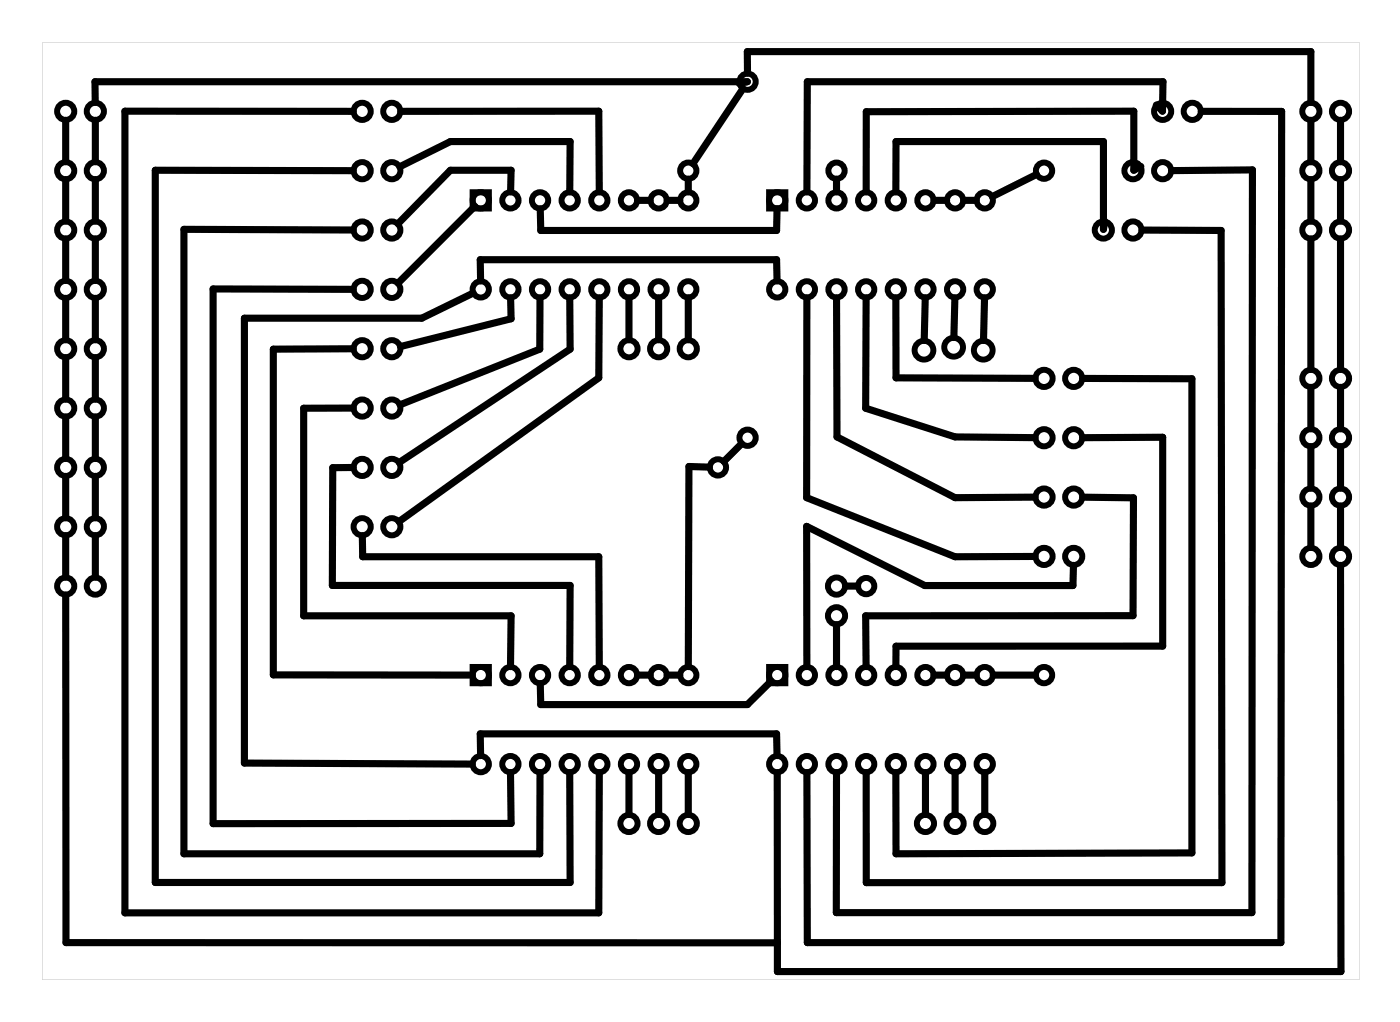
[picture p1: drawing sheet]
<svg xmlns="http://www.w3.org/2000/svg" width="120mm" height="87mm" viewBox="0 0 120 87" stroke-linecap="round" stroke-linejoin="round" font-family="sans-serif">
<path d="M3.6 3.6v80.3h112.9v-80.3zM3.6 3.6h112.9v80.3h-112.9z" fill="#000"/>
<g fill="none" stroke="#000" stroke-width=".51">
<path d="M40.5 16.5h1.4v1.4h-1.4zM65.9 16.5h1.4v1.4h-1.4zM40.5 57.1h1.4v1.4h-1.4zM65.9 57.1h1.4v1.4h-1.4z"/>
<circle cx="5.6" cy="9.5" r=".74"/>
<circle cx="5.6" cy="14.6" r=".74"/>
<circle cx="5.6" cy="19.7" r=".74"/>
<circle cx="8.2" cy="9.5" r=".74"/>
<circle cx="8.2" cy="19.7" r=".74"/>
<circle cx="8.2" cy="14.6" r=".74"/>
<circle cx="31" cy="14.6" r=".74"/>
<circle cx="31" cy="9.5" r=".74"/>
<circle cx="31" cy="19.7" r=".74"/>
<circle cx="33.6" cy="19.7" r=".74"/>
<circle cx="33.6" cy="9.5" r=".74"/>
<circle cx="33.6" cy="14.6" r=".74"/>
<circle cx="41.2" cy="17.2" r=".7"/>
<circle cx="43.7" cy="17.2" r=".7"/>
<circle cx="46.3" cy="17.2" r=".7"/>
<circle cx="48.8" cy="17.2" r=".7"/>
<circle cx="51.3" cy="17.2" r=".7"/>
<circle cx="53.9" cy="17.2" r=".7"/>
<circle cx="56.4" cy="17.2" r=".7"/>
<circle cx="59" cy="14.6" r=".7"/>
<circle cx="59" cy="17.2" r=".7"/>
<circle cx="64" cy="7" r=".7"/>
<circle cx="66.6" cy="17.2" r=".7"/>
<circle cx="69.1" cy="17.2" r=".7"/>
<circle cx="71.7" cy="14.6" r=".7"/>
<circle cx="71.7" cy="17.2" r=".7"/>
<circle cx="74.2" cy="17.2" r=".7"/>
<circle cx="76.7" cy="17.2" r=".7"/>
<circle cx="79.3" cy="17.2" r=".7"/>
<circle cx="81.8" cy="17.2" r=".7"/>
<circle cx="84.4" cy="17.2" r=".7"/>
<circle cx="89.4" cy="14.6" r=".7"/>
<circle cx="94.5" cy="19.7" r=".74"/>
<circle cx="97.1" cy="14.6" r=".74"/>
<circle cx="97.1" cy="19.7" r=".74"/>
<circle cx="99.6" cy="14.6" r=".74"/>
<circle cx="99.6" cy="9.5" r=".74"/>
<circle cx="102.1" cy="9.5" r=".74"/>
<circle cx="112.3" cy="14.6" r=".74"/>
<circle cx="112.3" cy="19.7" r=".74"/>
<circle cx="112.3" cy="9.5" r=".74"/>
<circle cx="114.8" cy="9.5" r=".74"/>
<circle cx="114.8" cy="14.6" r=".74"/>
<circle cx="114.8" cy="19.7" r=".74"/>
<circle cx="5.6" cy="24.8" r=".74"/>
<circle cx="5.6" cy="34.9" r=".74"/>
<circle cx="5.6" cy="29.9" r=".74"/>
<circle cx="8.2" cy="34.9" r=".74"/>
<circle cx="8.2" cy="29.9" r=".74"/>
<circle cx="8.2" cy="24.8" r=".74"/>
<circle cx="31" cy="34.9" r=".74"/>
<circle cx="31" cy="24.8" r=".74"/>
<circle cx="31" cy="29.9" r=".74"/>
<circle cx="33.6" cy="24.8" r=".74"/>
<circle cx="33.6" cy="34.9" r=".74"/>
<circle cx="33.6" cy="29.9" r=".74"/>
<circle cx="41.2" cy="24.8" r=".7"/>
<circle cx="43.7" cy="24.8" r=".7"/>
<circle cx="46.3" cy="24.8" r=".7"/>
<circle cx="48.8" cy="24.8" r=".7"/>
<circle cx="51.3" cy="24.8" r=".7"/>
<circle cx="53.9" cy="29.9" r=".74"/>
<circle cx="53.9" cy="24.8" r=".7"/>
<circle cx="56.4" cy="29.9" r=".74"/>
<circle cx="56.4" cy="24.8" r=".7"/>
<circle cx="59" cy="29.9" r=".74"/>
<circle cx="59" cy="24.8" r=".7"/>
<circle cx="64" cy="37.5" r=".7"/>
<circle cx="66.6" cy="24.8" r=".7"/>
<circle cx="69.1" cy="24.8" r=".7"/>
<circle cx="71.7" cy="24.8" r=".7"/>
<circle cx="74.2" cy="24.8" r=".7"/>
<circle cx="76.7" cy="24.8" r=".7"/>
<circle cx="79.2" cy="30" r=".8"/>
<circle cx="79.3" cy="24.8" r=".7"/>
<circle cx="81.7" cy="29.7" r=".8"/>
<circle cx="81.8" cy="24.8" r=".7"/>
<circle cx="84.2" cy="30" r=".8"/>
<circle cx="84.4" cy="24.8" r=".7"/>
<circle cx="89.4" cy="32.4" r=".74"/>
<circle cx="89.4" cy="37.5" r=".74"/>
<circle cx="92" cy="37.5" r=".74"/>
<circle cx="92" cy="32.4" r=".74"/>
<circle cx="112.3" cy="37.5" r=".74"/>
<circle cx="112.3" cy="32.4" r=".74"/>
<circle cx="114.8" cy="37.5" r=".74"/>
<circle cx="114.8" cy="32.4" r=".74"/>
<circle cx="5.6" cy="50.2" r=".74"/>
<circle cx="5.6" cy="40" r=".74"/>
<circle cx="5.6" cy="45.1" r=".74"/>
<circle cx="8.2" cy="45.1" r=".74"/>
<circle cx="8.2" cy="50.2" r=".74"/>
<circle cx="8.2" cy="40" r=".74"/>
<circle cx="31" cy="45.1" r=".74"/>
<circle cx="31" cy="40" r=".74"/>
<circle cx="33.6" cy="45.1" r=".74"/>
<circle cx="33.6" cy="40" r=".74"/>
<circle cx="41.2" cy="57.8" r=".7"/>
<circle cx="43.7" cy="57.8" r=".7"/>
<circle cx="46.3" cy="57.8" r=".7"/>
<circle cx="48.8" cy="57.8" r=".7"/>
<circle cx="51.3" cy="57.8" r=".7"/>
<circle cx="53.9" cy="57.8" r=".7"/>
<circle cx="56.4" cy="57.8" r=".7"/>
<circle cx="59" cy="57.8" r=".7"/>
<circle cx="61.5" cy="40" r=".7"/>
<circle cx="66.6" cy="57.8" r=".7"/>
<circle cx="69.1" cy="57.8" r=".7"/>
<circle cx="71.7" cy="50.2" r=".74"/>
<circle cx="71.7" cy="52.7" r=".74"/>
<circle cx="71.7" cy="57.8" r=".7"/>
<circle cx="74.2" cy="50.2" r=".7"/>
<circle cx="74.2" cy="57.8" r=".7"/>
<circle cx="76.7" cy="57.8" r=".7"/>
<circle cx="79.3" cy="57.8" r=".7"/>
<circle cx="81.8" cy="57.8" r=".7"/>
<circle cx="84.4" cy="57.8" r=".7"/>
<circle cx="89.4" cy="42.6" r=".74"/>
<circle cx="89.4" cy="47.6" r=".74"/>
<circle cx="89.4" cy="57.8" r=".7"/>
<circle cx="92" cy="47.6" r=".74"/>
<circle cx="92" cy="42.6" r=".74"/>
<circle cx="112.3" cy="47.6" r=".74"/>
<circle cx="112.3" cy="42.6" r=".74"/>
<circle cx="114.8" cy="42.6" r=".74"/>
<circle cx="114.8" cy="47.6" r=".74"/>
<circle cx="41.2" cy="65.4" r=".7"/>
<circle cx="43.7" cy="65.4" r=".7"/>
<circle cx="46.3" cy="65.4" r=".7"/>
<circle cx="48.8" cy="65.4" r=".7"/>
<circle cx="51.3" cy="65.4" r=".7"/>
<circle cx="53.9" cy="70.5" r=".74"/>
<circle cx="53.9" cy="65.4" r=".7"/>
<circle cx="56.4" cy="70.5" r=".74"/>
<circle cx="56.4" cy="65.4" r=".7"/>
<circle cx="59" cy="70.5" r=".74"/>
<circle cx="59" cy="65.4" r=".7"/>
<circle cx="66.6" cy="65.4" r=".7"/>
<circle cx="69.1" cy="65.4" r=".7"/>
<circle cx="71.7" cy="65.4" r=".7"/>
<circle cx="74.2" cy="65.4" r=".7"/>
<circle cx="76.7" cy="65.4" r=".7"/>
<circle cx="79.3" cy="65.4" r=".7"/>
<circle cx="79.3" cy="70.5" r=".74"/>
<circle cx="81.8" cy="65.4" r=".7"/>
<circle cx="81.8" cy="70.5" r=".74"/>
<circle cx="84.4" cy="65.4" r=".7"/>
<circle cx="84.4" cy="70.5" r=".74"/>
</g>
<g fill="none" stroke="#000" stroke-width=".61">
<path d="M5.6 10.3v3.5M5.6 15.4v3.5M8.2 10.3v3.5M8.2 15.4v3.5M30.3 9.5h-19.6v68.6h40.6v-12M30.3 14.6h-17v60.9h35.5v-9.4M30.3 19.7l-14.5-.1v53.5h30.4l.1-7M34.3 14.3l4.3-2.2h10.2v4.3M34.3 9.5h17v6.9M40.7 17.7l-6.6 6.5M43.7 16.4l.1-1.8h-5.2l-4.5 4.5M46.3 17.9v1.8h20.2l.1-1.8"/>
<path d="M54.6 17.2h1.1M57.2 17.2h1M59 15.3v1.1M63.3 7.2l.7-.2h-55.9l.1 1.8M63.6 7.6l-4.2 6.4M64 6.3v-1.9h48.3v4.4M71.7 15.3v1.1M76.8 16.4v-4.3h17.7v7.5l.1-.7M80 17.2h1.1M82.6 17.2h1M88.8 14.9l-3.8 1.9M97.7 14.3l-.6 .3v-5.1l-22.9 .1v6.8"/>
<path d="M97.8 19.7h6.8l.1 55.9h-30.5v-9.5M99.1 9l.5 .5v-2.5h-30.4l-.1 9.4M100.4 14.6l6.9-.1v63.6h-35.6v-12M102.9 9.5h6.9l-.1 71.2h-40.5l-.1-14.6M112.3 10.3v3.5M112.3 15.4v3.5M114.8 10.3v3.5M114.8 15.4v3.5M5.6 20.5v3.5M5.6 25.5v3.6M5.6 30.6v3.6M5.6 35.7v3.5"/>
<path d="M8.2 20.5v3.5M8.2 25.5v3.6M8.2 30.6v3.6M8.2 35.7v3.5M30.3 29.9h-6.9v27.9h17.1M30.3 34.9h-4.3v17.8h17.8l-.1 4.4M30.3 24.8l-12-.1v45.8h25.5l-.1-4.4M40.5 25.1l-4.4 2.1h-15.2v38.1l19.6 .1M41.2 24l-.1-1.8h25.4l.1 1.8M43.7 25.5l.1 1.8-9.5 2.4M46.3 25.5l-.1 4.4-11.9 4.7M48.8 25.5v4.4l-14.6 9.7"/>
<path d="M51.3 25.5v6.8l-17.1 12.3M53.9 25.5v3.6M56.4 25.5v3.6M59 25.5v3.6M60.8 40l-1.8-.1v17.2M63.5 38l-1.5 1.5M69.1 25.5v17.1l12.7 5.1 6.9-.1M71.7 25.5v11.9l10.1 5.2h6.9M74.2 25.5v9.4l7.6 2.5 6.9 .1M76.8 25.5v6.8l11.9 .1M79.3 25.5l-.1 3.6M81.8 25.5l-.1 3.4"/>
<path d="M84.4 25.5l-.1 3.6M92.8 32.4h9.3v40.6l-25.3 .1v-7M92.8 37.5l6.8-.1v17.9h-22.8v1.8M112.3 20.5v11.1M112.3 33.2v3.5M112.3 38.2v3.6M114.8 20.5v11.1M114.8 33.2v3.5M114.8 38.2v3.6M5.6 40.8v3.5M5.6 45.9v3.5M5.6 50.9l.1 29.8h60.9"/>
<path d="M8.2 40.8v3.5M8.2 45.9v3.5M30.3 40h-1.8v10.1h20.3v7M31 45.9l.1 1.8h20.2v9.4M54.6 57.8h1.1M57.2 57.8h1M66.1 58.3l-2.1 2h-17.7v-1.8M71.7 53.5v3.6M72.4 50.2h1.1M80 57.8h1.1M82.6 57.8h1M85.1 57.8h3.6"/>
<path d="M92 48.4l-.1 1.7h-12.7l-10.1-5v12M92.8 42.6h4.3v10.1h-22.9v4.4M112.3 43.3v3.6M114.8 43.3v3.6M114.8 48.4l.1 34.8h-48.3v-2.5M41.2 64.7l-.1-1.9h25.4l.1 1.9M53.9 66.1v3.6M56.4 66.1v3.6M59 66.1v3.6M66.6 66.1v14.6M79.3 66.1v3.6M81.8 66.1v3.6"/>
<path d="M84.4 66.1v3.6"/>
</g>
</svg>
